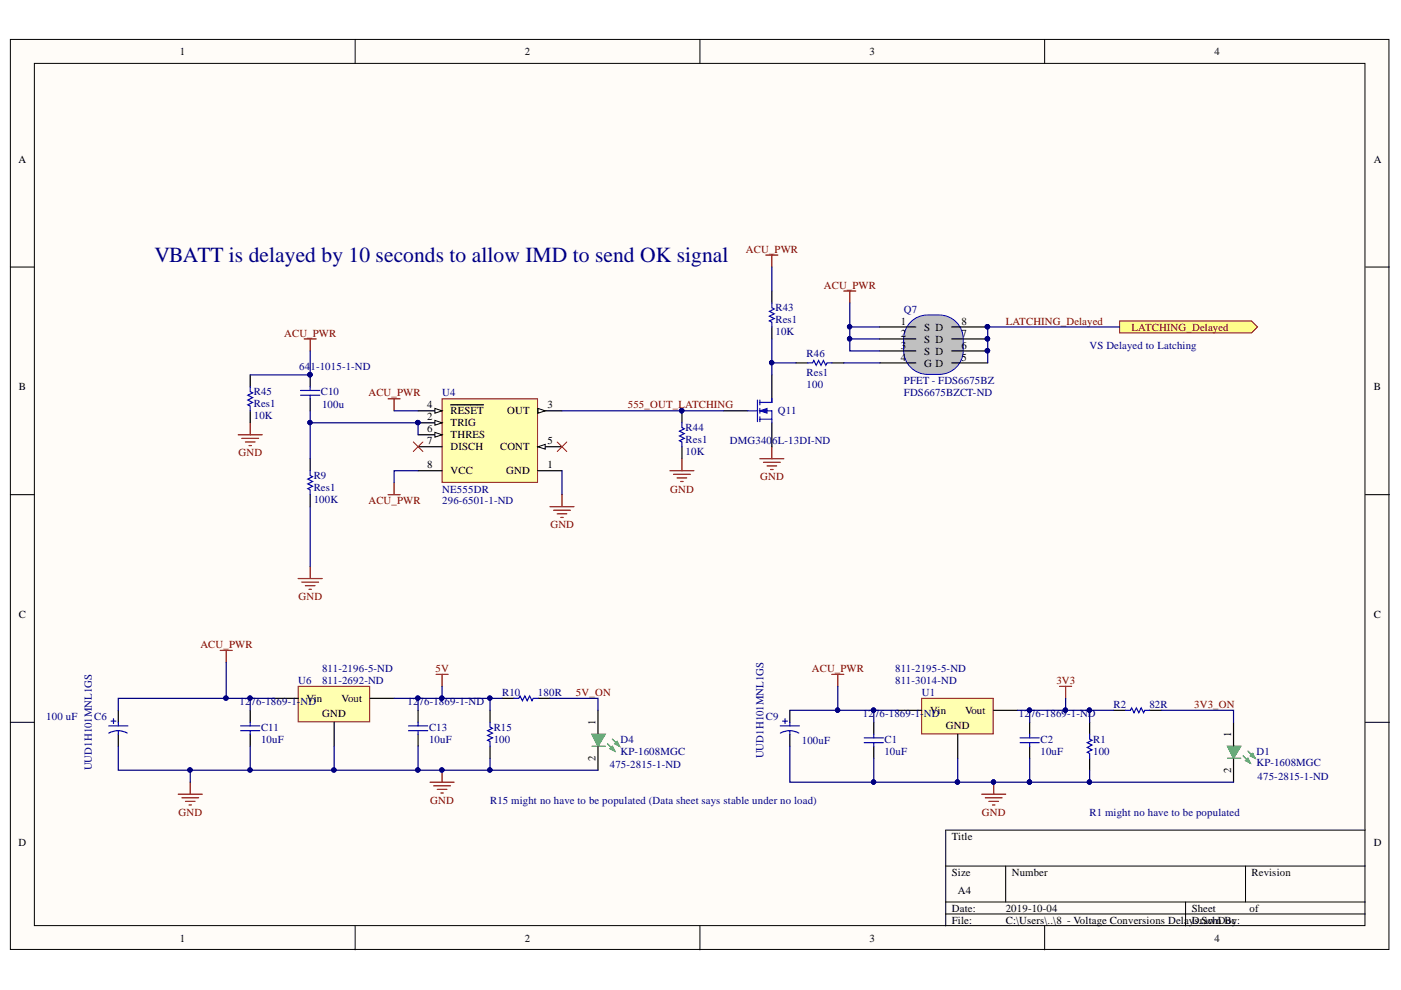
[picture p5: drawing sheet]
<svg xmlns="http://www.w3.org/2000/svg" width="297mm" height="210mm" viewBox="0 0 297 210" stroke-linecap="round" stroke-linejoin="round" font-family="sans-serif">
<defs><g id="words">
<text font-size="4.6" fill="#000080" x="32.7" y="55.6">VBATT is delayed by 10 seconds to allow IMD to send OK signal</text>
<g font-size="2.3">
<text x="38.2" y="11.7">1</text>
<text x="111.3" y="11.7">2</text>
<text x="184.4" y="11.7">3</text>
<text x="257.5" y="11.7">4</text>
<text x="3.9" y="34.5">A</text>
<text x="291.2" y="34.5">A</text>
<text x="191" y="68.8">1</text>
<text x="191" y="71.4">2</text>
<text x="196" y="70.1">S D</text>
<text x="203.8" y="68.8">8</text>
<text x="203.8" y="71.4">7</text>
<text x="191" y="73.9">3</text>
<text x="191" y="76.4">4</text>
<text x="196" y="72.6">S D</text>
<text x="196" y="75.2">S D</text>
<text x="196" y="77.7">G D</text>
<text x="203.8" y="73.9">6</text>
<text x="203.8" y="76.4">5</text>
<text x="4" y="82.8">B</text>
<text x="291.2" y="82.8">B</text>
<text x="90.5" y="89.1">2</text>
<text x="90.5" y="86.6">4</text>
<text x="95.5" y="87.9">RESET</text>
<text x="107.5" y="87.9">OUT</text>
<text x="116.1" y="86.6">3</text>
<text x="90.5" y="91.7">6</text>
<text x="90.5" y="94.2">7</text>
<text x="95.5" y="90.4">TRIG</text>
<text x="95.5" y="92.9">THRES</text>
<text x="95.5" y="95.5">DISCH</text>
<text x="106" y="95.5">CONT</text>
<text x="116.1" y="94.2">5</text>
<text x="90.5" y="99.3">8</text>
<text x="95.5" y="100.5">VCC</text>
<text x="107.3" y="100.5">GND</text>
<text x="116.1" y="99.3">1</text>
<text x="4" y="131.1">C</text>
<text x="291.2" y="131.1">C</text>
<text x="65" y="148.8">Vin</text>
<text x="72.4" y="148.8">Vout</text>
<text x="68.3" y="152.1">GND</text>
<text x="126.2" y="153.6" transform="rotate(-90 126.2 153.6)">1</text>
<text x="197.2" y="151.4">Vin</text>
<text x="200.5" y="154.7">GND</text>
<text x="204.6" y="151.4">Vout</text>
<text x="126.2" y="161.4" transform="rotate(-90 126.2 161.4)">2</text>
<text x="261" y="156.2" transform="rotate(-90 261 156.2)">1</text>
<text x="261" y="164" transform="rotate(-90 261 164)">2</text>
<text x="3.9" y="179.3">D</text>
<text x="201.8" y="178.1">Title</text>
<text x="291.2" y="179.3">D</text>
<text x="201.8" y="185.7">Size</text>
<text x="214.5" y="185.7">Number</text>
<text x="265.4" y="185.7">Revision</text>
<text x="203.1" y="189.5">A4</text>
<text x="201.8" y="193.3">Date:</text>
<text x="201.8" y="195.8">File:</text>
<text x="213.2" y="193.3">2019-10-04</text>
<text x="213.2" y="195.8">C:\Users\..\8 - Voltage Conversions DelayDrawn oc</text>
<text x="252.7" y="193.3">Sheet</text>
<text x="253.2" y="195.8">s.SchDBy:</text>
<text x="265" y="193.3">of</text>
<text x="38.2" y="199.6">1</text>
<text x="111.3" y="199.6">2</text>
<text x="184.4" y="199.6">3</text>
<text x="257.5" y="199.6">4</text>
</g>
<g font-size="2.3" fill="#800000">
<text x="158.1" y="53.6">ACU_PWR</text>
<text x="174.6" y="61.2">ACU_PWR</text>
<text x="60.2" y="71.4">ACU_PWR</text>
<text x="213.2" y="68.8">LATCHING_Delayed</text>
<text x="239.9" y="70.1">LATCHING_Delayed</text>
<text x="78.1" y="84.1">ACU_PWR</text>
<text x="133.1" y="86.6">555_OUT_LATCHING</text>
<text x="50.6" y="96.7">GND</text>
<text x="161.2" y="101.8">GND</text>
<text x="78.1" y="107">ACU_PWR</text>
<text x="142.1" y="104.4">GND</text>
<text x="116.7" y="112">GND</text>
<text x="63.3" y="127.3">GND</text>
<text x="42.5" y="137.4">ACU_PWR</text>
<text x="92.3" y="142.5">5V</text>
<text x="172.1" y="142.5">ACU_PWR</text>
<text x="122.1" y="147.5">5V_ON</text>
<text x="224" y="145">3V3</text>
<text x="253.2" y="150.1">3V3_ON</text>
<text x="37.8" y="173">GND</text>
<text x="91.2" y="170.5">GND</text>
<text x="208.2" y="173">GND</text>
</g>
<g font-size="2.3" fill="#000080">
<text x="164.4" y="71.1">10K</text>
<text x="164.4" y="66">R43</text>
<text x="164.4" y="68.6">Res1</text>
<text x="191.7" y="66.3">Q7</text>
<text x="171" y="75.7">R46</text>
<text x="231" y="73.9">VS Delayed to Latching</text>
<text x="53.8" y="83.8">R45</text>
<text x="63.5" y="78.5">64</text>
<text x="65.8" y="78.5">1-1015-1-ND</text>
<text x="68" y="83.8">C10</text>
<text x="171" y="82.3">100</text>
<text x="171" y="79.7">Res1</text>
<text x="191.7" y="81.5">PFET - FDS6675BZ</text>
<text x="53.8" y="88.9">10K</text>
<text x="53.8" y="86.3">Res1</text>
<text x="68.3" y="86.6">100u</text>
<text x="93.8" y="84.1">U4</text>
<text x="164.9" y="87.9">Q11</text>
<text x="191.7" y="84.1">FDS6675BZCT-ND</text>
<text x="145.4" y="91.4">R44</text>
<text x="145.4" y="93.9">Res1</text>
<text x="154.8" y="94.2">DMG340</text>
<text x="163.7" y="94.2">6L-13DI-ND</text>
<text x="66.5" y="101.6">R9</text>
<text x="145.4" y="96.5">10K</text>
<text x="66.5" y="106.7">100K</text>
<text x="66.5" y="104.2">Res1</text>
<text x="93.8" y="107">296-6501-1-ND</text>
<text x="93.8" y="104.4">NE555DR</text>
<text x="68.3" y="142.5">811-2196-5-ND</text>
<text x="189.8" y="142.5">811-2195-5-ND</text>
<text x="50.8" y="149.6">12</text>
<text x="53.1" y="149.6">76-1869-1-ND</text>
<text x="63.2" y="145">U6</text>
<text x="68.3" y="145">811-2692-ND</text>
<text x="86.4" y="149.6">12</text>
<text x="88.8" y="149.6">76-1869-1-ND</text>
<text x="106.4" y="147.5">R10</text>
<text x="114.1" y="147.5">180R</text>
<text x="189.8" y="145">811-3014-ND</text>
<text x="195.5" y="147.5">U1</text>
<text x="9.8" y="152.6">100 uF</text>
<text x="20" y="152.6">C6</text>
<text x="55.3" y="154.9">C11</text>
<text x="91" y="154.9">C13</text>
<text x="104.7" y="154.9">R15</text>
<text x="162.4" y="152.6">C9</text>
<text x="182.9" y="152.1">12</text>
<text x="185.3" y="152.1">76-1869-1-ND</text>
<text x="216" y="152.1">12</text>
<text x="218.4" y="152.1">76-1869-1-ND</text>
<text x="236.1" y="150.1">R2</text>
<text x="243.7" y="150.1">82R</text>
<text x="55.3" y="157.4">10uF</text>
<text x="91" y="157.4">10uF</text>
<text x="104.7" y="157.4">100</text>
<text x="131.6" y="157.4">D4</text>
<text x="131.6" y="160">KP-1608MGC</text>
<text x="161.9" y="160.7" transform="rotate(-90 161.9 160.7)">UUD1H101MNL1GS</text>
<text x="170" y="157.7">100uF</text>
<text x="187.5" y="160">10uF</text>
<text x="187.5" y="157.4">C1</text>
<text x="220.6" y="160">10uF</text>
<text x="220.6" y="157.4">C2</text>
<text x="231.8" y="160">100</text>
<text x="231.8" y="157.4">R1</text>
<text x="266.4" y="160">D1</text>
<text x="19.5" y="163.3" transform="rotate(-90 19.5 163.3)">UUD1H101MNL1GS</text>
<text x="129.3" y="162.8">475-2815-1-ND</text>
<text x="266.4" y="162.5">KP-1608MGC</text>
<text x="266.6" y="165.4">475-2815-1-ND</text>
<text x="103.9" y="170.5">R15 might no have to be populated (Data sheet says stable under no load)</text>
<text x="231" y="173">R1 might no have to be populated</text>
</g>
</g></defs>
<g fill="#fffcf8" stroke="#000" stroke-width=".21">
<path d="M2.2 8.4h292.3v192.9h-292.3z"/>
<path d="M7.3 13.4h282.1v182.9h-282.1z"/>
</g>
<g fill="none" stroke="#000" stroke-width=".21">
<path d="M75.3 8.4v5M148.4 8.4v5M221.5 8.4v5M2.2 56.6h5.1M289.5 56.6h5.1M2.2 104.9h5.1M289.5 104.9h5.1M2.2 153.1h5.1M289.5 153.1h5.1M289.5 176h-89v20.3M75.3 196.3v5.1M148.4 196.3v5.1"/>
<path d="M200.5 183.6h89M200.5 191.2h89M200.5 193.8h89M213.2 183.6v7.6M221.5 196.3v5.1M251.4 191.2v5.1M264.1 183.6v7.6"/>
</g>
<path d="M142 99.8h5.1M144.6 97.3v2.5M161.1 97.3h5.1M161.9 98h3.5M162.6 98.8h2.1M163.4 99.5h.5M163.6 94.7v2.6M142.8 100.6h3.6M143.6 101.3h2M144.3 102.1h.5" fill="none" stroke="#800000" stroke-width=".25"/>
<path d="M144.6 87.1v2.5M144.6 94.7v2.6" fill="none" stroke="#000" stroke-width=".25"/>
<circle cx="144.5" cy="87.1" r=".46" fill="#000080" stroke="#000080" stroke-width=".21"/>
<path d="M144.6 89.6v1.1l.5 .2-1 .5 1 .5-1 .5 1 .5-1 .6 .5 .2v1" fill="none" stroke="#00f" stroke-width=".25"/>
<path d="M192.8 68.6a5.1 5.1 0 0 1 3.9-1.8 7.3 7.3 0 0 1 5.7 1.2 5.1 5.1 0 0 1 1.8 3.9 7.2 7.2 0 0 1-1.2 5.7 5.1 5.1 0 0 1-3.9 1.8 7.3 7.3 0 0 1-5.7-1.2 5.1 5.1 0 0 1-1.8-3.9 7.2 7.2 0 0 1 1.2-5.7z" fill="#c0c0c0" stroke="#00f" stroke-width=".21"/>
<g fill="none" stroke="#000" stroke-width=".25">
<path d="M163.6 61.7v2.5M163.6 69.3v2.6M163.6 79.5v5.1M168.7 76.9h2.6M176.4 76.9h2.5M186.5 69.3h7.7M186.5 71.9h7.7M186.5 74.4h7.7M186.5 76.9h7.7M201.8 69.3h7.6M201.8 71.9h7.6M201.8 74.4h7.6"/>
<path d="M201.8 76.9h7.6M153.5 87.1h5.1M163.6 89.6v5.1"/>
</g>
<g fill="#000080" stroke="#000080" stroke-width=".21">
<circle cx="209.4" cy="69.3" r=".46"/>
<circle cx="209.3" cy="71.8" r=".47"/>
<circle cx="209.4" cy="74.4" r=".46"/>
</g>
<path d="M163.6 64.2v1.1l.6 .2-1.1 .5 1.1 .5-1.1 .5 1.1 .5-1.1 .6 .5 .2v1M171.3 76.9h1l.2-.5 .6 1.1 .5-1.1 .5 1.1 .5-1.1 .5 1.1 .2-.6h1.1M158.6 87.1h2M160.6 84.8v4.6M161.1 85.3h2.5M161.1 87.1h2.5v2.5M161.1 88.9h2.5M161.1 84.8v1M161.1 86.6v1M161.1 88.4v1" fill="none" stroke="#00f" stroke-width=".25"/>
<path d="M161.1 87.1l1.5-.5v1z" fill="#00f"/>
<path d="M161.1 87.1l1.5-.5v1z" fill="none" stroke="#00f" stroke-width=".21"/>
<path d="M163.6 84.6v.7M165.4 153.9h4.1M165.9 152.9h1.1M166.4 152.4v1M167.5 154.9l1.1 .2 .8 .3M167.5 154.9l-1.3 .2-.8 .3M167.5 153.1v.8M167.5 154.9v.8M238.7 150.6h1l.2-.5 .5 1 .5-1 .5 1 .6-1 .5 1 .2-.5h1" fill="none" stroke="#00f" stroke-width=".25"/>
<path d="M176.4 143h2.5M177.6 143v2.5M224.7 145.5h2.5M225.9 145.5v2.6M208.1 168.4h5.1M208.9 169.1h3.6M209.7 169.9h2M210.4 170.7h.5M210.7 165.8v2.6" fill="none" stroke="#800000" stroke-width=".25"/>
<circle cx="210.6" cy="165.8" r=".46" fill="#000080" stroke="#000080" stroke-width=".21"/>
<path d="M167.5 150.6v2.5M167.5 155.7v2.5M236.1 150.6h2.6M243.7 150.6h2.6M261.5 153.1v5.1M261.5 160.8v5" fill="none" stroke="#000" stroke-width=".25"/>
<path d="M264.6 159.2l1.5 1.6M263.6 160.3l1.5 1.5" fill="none" stroke="#00bf00" stroke-width=".25"/>
<path d="M264.1 161.3l.5-.5 .5 1z" fill="#00bf00"/>
<path d="M264.1 161.3l.5-.5 .5 1z" fill="none" stroke="#00bf00" stroke-width=".25"/>
<path d="M265.1 160.3l.5-.6 .5 1.1z" fill="#00bf00"/>
<path d="M265.1 160.3l.5-.6 .5 1.1z" fill="none" stroke="#00bf00" stroke-width=".25"/>
<path d="M260.3 158.2h2.8l-1.6 2.6z" fill="#00bf00"/>
<path d="M128.8 157.7l1.5 1.5M129.8 156.7l1.6 1.5M260.3 158.2h2.8l-1.6 2.6zM260.3 160.8h2.8" fill="none" stroke="#00bf00" stroke-width=".25"/>
<g fill="none" stroke="#800000" stroke-width=".25">
<path d="M46.7 137.9h2.5M48 137.9v2.5M92.5 143h2.5M93.7 143v2.5M37.8 168.4h5.1M38.6 169.1h3.5M39.3 169.9h2.1M40.1 170.7h.5M40.3 165.8v2.6M91.2 165.8h5.1M91.9 166.6h3.6M92.7 167.4h2"/>
<path d="M93.5 168.1h.5M93.7 163.3v2.5"/>
</g>
<path d="M25.1 150.6v2.5M25.1 155.7v2.5M106.4 148.1h2.6M114.1 148.1h2.5M126.8 150.6v5.1M126.8 158.2v5.1" fill="none" stroke="#000" stroke-width=".25"/>
<path d="M23 153.9h4.1M23.6 152.9h1M24.1 152.4v1M25.1 154.9l1.2 .2 .7 .3M25.1 154.9l-1.3 .2-.7 .3M25.1 153.1v.8M25.1 154.9v.8M109 148.1h1l.3-.5 .5 1 .5-1 .5 1 .5-1 .5 1 .3-.5h1" fill="none" stroke="#00f" stroke-width=".25"/>
<circle cx="93.7" cy="163.3" r=".46" fill="#000080" stroke="#000080" stroke-width=".21"/>
<path d="M129.3 158.7l.5-.5 .5 1z" fill="#00bf00"/>
<path d="M129.3 158.7l.5-.5 .5 1z" fill="none" stroke="#00bf00" stroke-width=".25"/>
<path d="M130.3 157.7l.5-.5 .6 1z" fill="#00bf00"/>
<path d="M130.3 157.7l.5-.5 .6 1z" fill="none" stroke="#00bf00" stroke-width=".25"/>
<path d="M125.5 155.7h2.8l-1.5 2.5z" fill="#00bf00"/>
<path d="M125.5 155.7h2.8l-1.5 2.5zM125.5 158.2h2.8" fill="none" stroke="#00bf00" stroke-width=".25"/>
<path d="M63.2 145.5h15.2v7.5h-15.2z" fill="#ffffb0" stroke="#800000" stroke-width=".21"/>
<path d="M58.1 148.1h5.1M70.8 153.1v5.1M78.5 148.1h5.1" fill="none" stroke="#000" stroke-width=".25"/>
<path d="M195.4 148.1h15.2v7.5h-15.2z" fill="#ffffb0" stroke="#800000" stroke-width=".21"/>
<path d="M53 150.6v2.5M53 155.7v2.5M190.3 150.6h5.1M203.1 155.7v5.1M210.7 150.6h5.1" fill="none" stroke="#000" stroke-width=".25"/>
<path d="M51 153.9h4.1M51 154.9h4.1M53 153.1v.8M53 154.9v.8" fill="none" stroke="#00f" stroke-width=".25"/>
<path d="M237.4 68.1h27.9l1.3 1.2-1.3 1.3h-27.9z" fill-rule="evenodd" fill="#ffff80" stroke="#800000" stroke-width=".21"/>
<path d="M88.6 150.6v2.5M88.6 155.7v2.5M103.9 150.6v2.5M103.9 158.2v2.6M185.3 153.1v2.6M185.3 158.2v2.6M218.3 153.1v2.6M218.3 158.2v2.6M231 153.1v2.6M231 160.8v2.5" fill="none" stroke="#000" stroke-width=".25"/>
<g fill="none" stroke="#00f" stroke-width=".25">
<path d="M86.6 153.9h4.1M86.6 154.9h4.1M88.6 153.1v.8M88.6 154.9v.8M103.9 153.1v1.1l.5 .2-1 .5 1 .5-1 .5 1 .5-1 .6 .5 .2v1M183.2 156.4h4.1M183.2 157.5h4.1M185.3 155.7v.7M185.3 157.5v.7M216.3 156.4h4M216.3 157.5h4M218.3 155.7v.7"/>
<path d="M218.3 157.5v.7M231 155.7v1l.5 .3-1 .5 1 .5-1 .5 1 .5-1 .5 .5 .2v1.1"/>
</g>
<path d="M93.7 84.6h20.3v17.7h-20.3z" fill="#ffffb0" stroke="#800000" stroke-width=".21"/>
<path d="M88.6 89.6h5.1M114.1 99.8h5.1" fill="none" stroke="#000" stroke-width=".25"/>
<path d="M92.2 89.1l1.5 .5-1.5 .6z" fill="#fffcf8"/>
<path d="M92.2 89.1l1.5 .5-1.5 .6z" fill="none" stroke="#000" stroke-width=".21"/>
<circle cx="88.6" cy="89.6" r=".46" fill="#000080" stroke="#000080" stroke-width=".21"/>
<path d="M114.1 87.1h5.1" fill="none" stroke="#000" stroke-width=".25"/>
<path d="M114.1 86.6l1.5 .5-1.5 .5z" fill="#fffcf8"/>
<path d="M114.1 86.6l1.5 .5-1.5 .5z" fill="none" stroke="#000" stroke-width=".21"/>
<path d="M88.6 87.1h5.1" fill="none" stroke="#000" stroke-width=".25"/>
<path d="M92.2 86.6l1.5 .5-1.5 .5z" fill="#fffcf8"/>
<path d="M92.2 86.6l1.5 .5-1.5 .5z" fill="none" stroke="#000" stroke-width=".21"/>
<path d="M95.5 85.8h7M114.1 94.7h5.1" fill="none" stroke="#000" stroke-width=".25"/>
<path d="M114.1 94.7l1.5-.5v1z" fill="#fffcf8"/>
<path d="M114.1 94.7l1.5-.5v1z" fill="none" stroke="#000" stroke-width=".21"/>
<path d="M88.6 92.2h5.1" fill="none" stroke="#000" stroke-width=".25"/>
<path d="M92.2 91.7l1.5 .5-1.5 .5z" fill="#fffcf8"/>
<path d="M92.2 91.7l1.5 .5-1.5 .5z" fill="none" stroke="#000" stroke-width=".21"/>
<path d="M53 79.5v2.5M65.8 79.5v2.5M53 87.1v2.5M65.8 84.6v2.5M65.8 97.3v2.5M88.6 94.7h5.1M88.6 99.8h5.1M65.8 104.9v2.5" fill="none" stroke="#000" stroke-width=".25"/>
<g fill="#000080" stroke="#000080" stroke-width=".21">
<circle cx="88.6" cy="89.6" r=".46"/>
<circle cx="65.7" cy="79.4" r=".46"/>
<circle cx="209.4" cy="74.4" r=".46"/>
<circle cx="209.3" cy="71.8" r=".47"/>
<circle cx="209.4" cy="69.3" r=".46"/>
<circle cx="177.6" cy="150.6" r=".46"/>
<circle cx="203" cy="165.8" r=".47"/>
<circle cx="40.3" cy="163.3" r=".46"/>
<circle cx="70.8" cy="163.3" r=".46"/>
<circle cx="47.9" cy="148" r=".46"/>
<circle cx="88.6" cy="148" r=".46"/>
<circle cx="53" cy="148" r=".46"/>
<circle cx="53" cy="163.3" r=".46"/>
<circle cx="185.2" cy="150.6" r=".46"/>
<circle cx="218.3" cy="165.8" r=".46"/>
<circle cx="218.3" cy="150.6" r=".46"/>
<circle cx="231" cy="165.8" r=".46"/>
<circle cx="231" cy="150.6" r=".46"/>
<circle cx="225.9" cy="150.6" r=".47"/>
<circle cx="185.2" cy="165.8" r=".46"/>
<circle cx="93.7" cy="148" r=".46"/>
<circle cx="103.8" cy="148" r=".46"/>
<circle cx="103.8" cy="163.3" r=".46"/>
<circle cx="65.7" cy="89.6" r=".46"/>
<circle cx="144.5" cy="87.1" r=".46"/>
<circle cx="88.6" cy="163.3" r=".46"/>
<circle cx="93.7" cy="163.3" r=".46"/>
<circle cx="210.6" cy="165.8" r=".46"/>
<circle cx="180.1" cy="71.8" r=".46"/>
<circle cx="180.1" cy="69.3" r=".46"/>
<circle cx="163.6" cy="76.9" r=".46"/>
</g>
<g fill="none" stroke="#800000" stroke-width=".25">
<path d="M162.4 54.1h2.5M163.6 54.1v2.5M64.5 71.9h2.5M65.8 71.9v2.5M178.9 61.7h2.5M180.2 61.7v2.5M50.5 92.2h5.1M51.3 92.9h3.5M52 93.7h2.1M52.8 94.5h.5M53 89.6v2.6M82.3 84.6h2.5"/>
<path d="M83.6 84.6v2.5M82.3 104.9h2.5M83.6 102.3v2.6M116.6 107.4h5.1M117.4 108.2h3.5M118.1 108.9h2.1M118.9 109.7h.5M119.2 104.9v2.5M63.2 122.7h5.1M64 123.4h3.5M64.7 124.2h2.1M65.5 125h.5"/>
<path d="M65.8 120.1v2.6"/>
</g>
<path d="M53 82v1l.6 .3-1.1 .5 1.1 .5-1.1 .5 1.1 .5-1.1 .5 .5 .3v1M63.7 83.8h4.1M63.7 82.8h4.1M65.8 99.8v1l.5 .3-1 .5 1 .5-1 .5 1 .5-1 .5 .5 .3v1M65.8 82v.8M65.8 83.8v.8" fill="none" stroke="#00f" stroke-width=".25"/>
<path d="M87.6 93.7l2.1 2M89.7 93.7l-2.1 2M118.1 93.7l2.1 2M120.2 93.7l-2.1 2" fill="none" stroke="#f00" stroke-width=".21"/>
<g fill="none" stroke="#000080" stroke-width=".25">
<path d="M163.6 56.6v5.1M65.8 74.4v5.1h-12.8M163.6 71.9v5h5.1M163.6 76.9v2.6M178.9 76.9h7.6M180.2 64.2v10.2h6.3M180.2 71.9h6.3M180.2 69.3h6.3M237.4 69.3h-28v7.6M65.8 89.6h22.8v2.6M65.8 87.1v10.2M83.6 87.1h5"/>
<path d="M88.6 99.8h-5v2.5M119.2 87.1h34.3M119.2 99.8v5.1M65.8 107.4v12.7M25.1 158.2v5.1h15.2v2.5M48 140.4v7.7M53 148.1v2.5M53 158.2v5.1M58.1 148.1h-33v2.5M70.8 158.2v5.1M83.6 148.1h22.8M88.6 158.2v5.1h38.2"/>
<path d="M88.6 148.1v2.5M93.7 145.5v2.6M103.9 148.1v2.5M116.6 148.1h10.2v2.5M167.5 158.2v7.6h50.8M167.5 150.6h22.8M177.6 145.5v5.1M185.3 150.6v2.5M215.8 150.6h20.3M218.3 150.6v2.5M225.9 148.1v2.5M231 150.6v2.5"/>
<path d="M246.3 150.6h15.2v2.5M40.3 163.3h48.3M103.9 160.8v2.5M185.3 160.8v5M203.1 160.8v5M218.3 165.8h43.2M218.3 160.8v5M231 163.3v2.5"/>
</g>
<use href="#words"/>
</svg>
